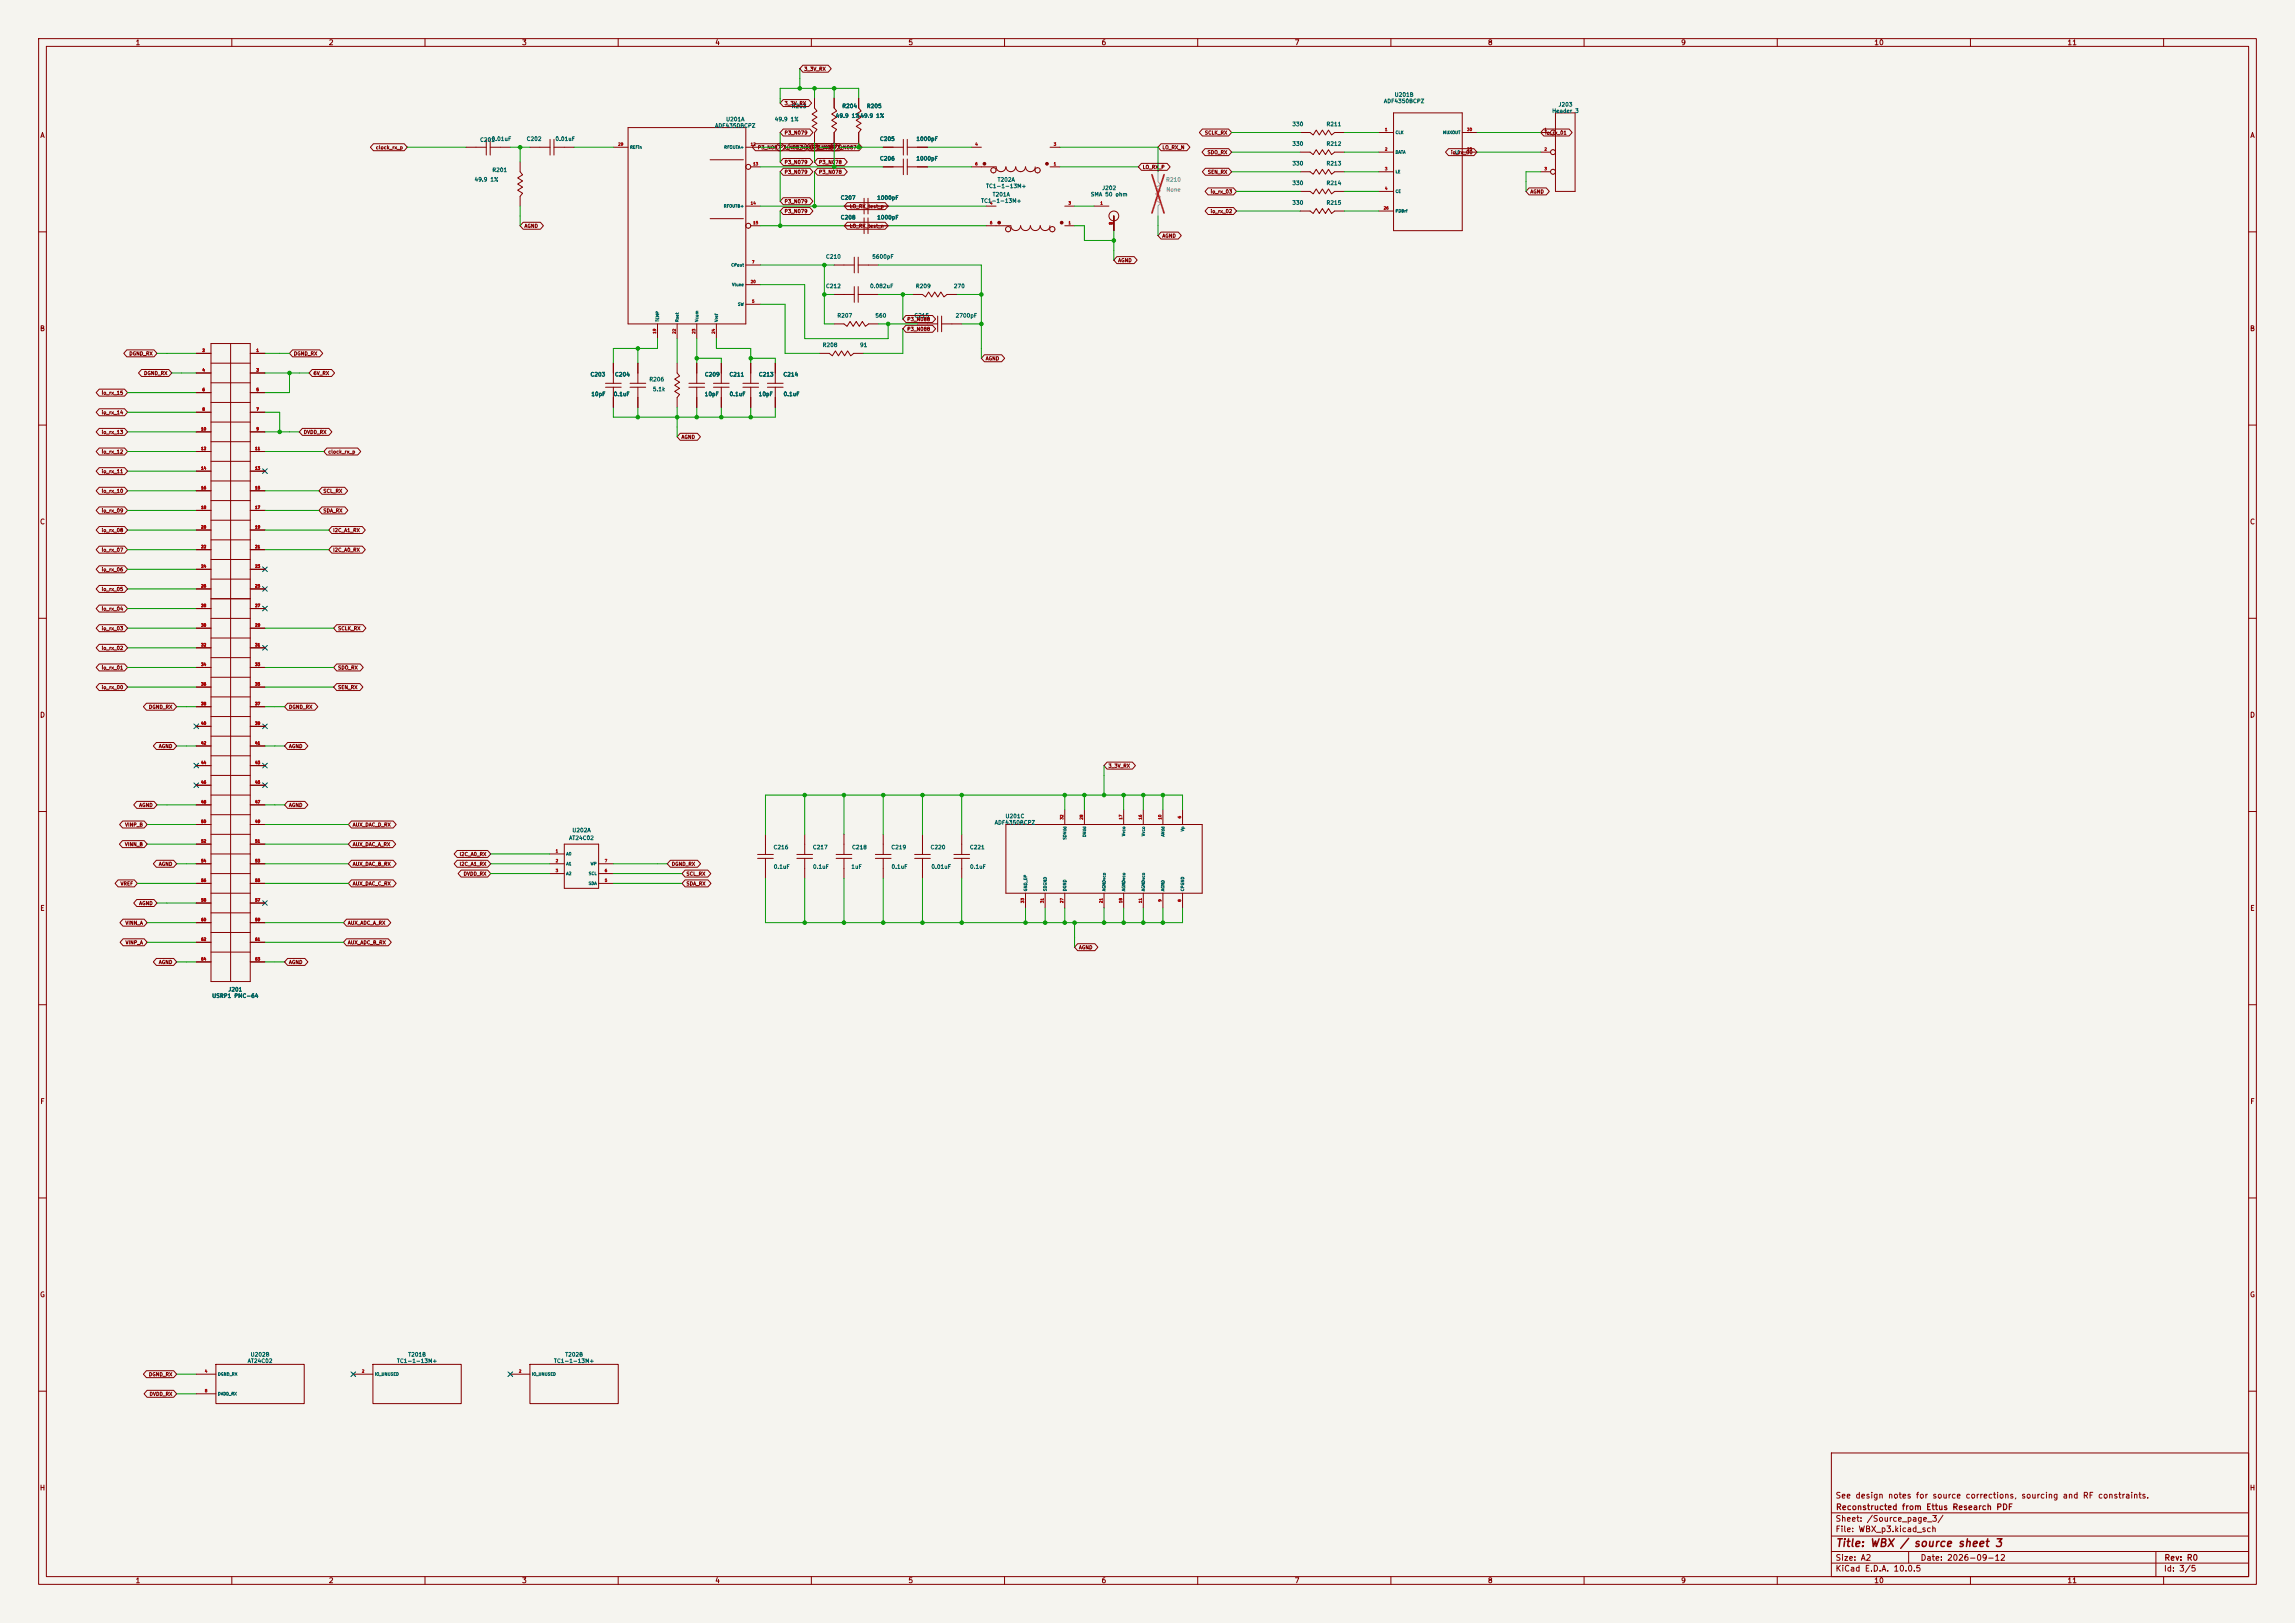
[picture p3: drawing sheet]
<svg xmlns="http://www.w3.org/2000/svg" width="594mm" height="420mm" viewBox="0 0 594 420" stroke-linecap="round" stroke-linejoin="round" font-family="sans-serif">
<defs><g id="words">
<text font-size="2" fill="#840000" x="475" y="400.8">Title: WBX / source sheet 3</text>
<g font-size="1.5" fill="#840000">
<text x="475" y="388.1">See design notes for source corrections, sourcing and RF constraints.</text>
<text x="475" y="394.1">Sheet: /Source_page_3/</text>
<text x="475.1" y="391.1">Reconstructed from Ettus Research PDF</text>
<text x="475" y="396.8">File: WBX_p3.kicad_sch</text>
<text x="475" y="407">KiCad E.D.A. 10.0.5</text>
<text x="475" y="404.2">Size: A2</text>
<text x="497" y="404.2">Date: 2026-09-12</text>
<text x="560" y="407">Id: 3/5</text>
<text x="560.1" y="404.2">Rev: R0</text>
</g>
<g font-size="1.3" fill="#840000">
<text x="35" y="12">1</text>
<text x="85" y="12">2</text>
<text x="135" y="12">3</text>
<text x="185" y="12">4</text>
<text x="235" y="12">5</text>
<text x="285" y="12">6</text>
<text x="335" y="12">7</text>
<text x="385" y="12">8</text>
<text x="435" y="12">9</text>
<text x="485" y="12">10</text>
<text x="535" y="12">11</text>
<text x="10.3" y="36">A</text>
<text x="582.3" y="36">A</text>
<text x="10.2" y="86">B</text>
<text x="582.2" y="86">B</text>
<text x="10.2" y="136">C</text>
<text x="582.2" y="136">C</text>
<text x="10.2" y="186">D</text>
<text x="582.2" y="186">D</text>
<text x="10.3" y="236">E</text>
<text x="582.3" y="236">E</text>
<text x="10.3" y="286">F</text>
<text x="582.3" y="286">F</text>
<text x="10.2" y="336">G</text>
<text x="582.2" y="336">G</text>
<text x="10.2" y="386">H</text>
<text x="582.2" y="386">H</text>
<text x="35" y="410">1</text>
<text x="85" y="410">2</text>
<text x="135" y="410">3</text>
<text x="185" y="410">4</text>
<text x="235" y="410">5</text>
<text x="285" y="410">6</text>
<text x="335" y="410">7</text>
<text x="385" y="410">8</text>
<text x="435" y="410">9</text>
<text x="485" y="410">10</text>
<text x="535" y="410">11</text>
</g>
<g font-size="1" fill="#006464">
<text x="204.8" y="28.2">R203</text>
<text x="217.9" y="28.2">R204</text>
<text x="224.2" y="28.2">R205</text>
<text x="358.1" y="26.9">ADF4350BCPZ</text>
<text x="360.9" y="25.3">U201B</text>
<text x="401.6" y="29.5">Header 3</text>
<text x="403.3" y="27.8">J203</text>
<text x="185" y="33.3">ADF4350BCPZ</text>
<text x="187.8" y="31.6">U201A</text>
<text x="200.4" y="31.6">49.9 1%</text>
<text x="216.2" y="30.7">49.9 1%49.9 1%</text>
<text x="334.4" y="32.9">330</text>
<text x="343.2" y="32.9">R211</text>
<text x="124.1" y="36.9">C201</text>
<text x="127.1" y="36.7">0.01uF</text>
<text x="136.2" y="36.7">C202</text>
<text x="143.6" y="36.7">0.01uF</text>
<text x="227.6" y="41.8">C206</text>
<text x="227.6" y="36.7">C205</text>
<text x="237.1" y="41.8">1000pF</text>
<text x="237.1" y="36.7">1000pF</text>
<text x="334.4" y="38">330</text>
<text x="343.2" y="38">R212</text>
<text x="122.7" y="47.2">49.9 1%</text>
<text x="127.3" y="44.7">R201</text>
<text x="258.1" y="47.3">T202A</text>
<text x="334.4" y="43">330</text>
<text x="343.2" y="43">R213</text>
<text x="217.5" y="51.9">C207</text>
<text x="226.9" y="51.9">1000pF</text>
<text x="253.8" y="52.7">TC1-1-13M+</text>
<text x="255.1" y="48.9">TC1-1-13M+</text>
<text x="256.8" y="51.1">T201A</text>
<text x="282.2" y="51">SMA 50 ohm</text>
<text x="285.2" y="49.4">J202</text>
<text x="334.4" y="53.2">330</text>
<text x="334.4" y="48.1">330</text>
<text x="343.2" y="53.2">R215</text>
<text x="343.2" y="48.1">R214</text>
<text x="217.5" y="57">C208</text>
<text x="226.9" y="57">1000pF</text>
<text x="213.7" y="67.2">C210</text>
<text x="225.6" y="67.2">5600pF</text>
<text x="213.7" y="74.8">C212</text>
<text x="225.1" y="74.8">0.082uF</text>
<text x="236.9" y="74.8">R209</text>
<text x="246.8" y="74.8">270</text>
<text x="216.6" y="82.4">R207</text>
<text x="226.4" y="82.4">560</text>
<text x="236.5" y="82.4">C215</text>
<text x="247.2" y="82.4">2700pF</text>
<text x="212.8" y="90">R208</text>
<text x="222.5" y="90">91</text>
<text x="152.7" y="97.7">C203</text>
<text x="159.1" y="97.7">C204</text>
<text x="168" y="98.9">R206</text>
<text x="168.9" y="101.5">5.1k</text>
<text x="182.3" y="97.7">C209</text>
<text x="188.7" y="97.7">C211</text>
<text x="196.3" y="97.7">C213</text>
<text x="202.6" y="97.7">C214</text>
<text x="152.9" y="102.7">10pF</text>
<text x="158.7" y="102.7">0.1uF</text>
<text x="182.3" y="102.7">10pF</text>
<text x="188.7" y="102.7">0.1uF</text>
<text x="196.3" y="102.7">10pF</text>
<text x="202.7" y="102.7">0.1uF</text>
<text x="148" y="215.6">U202A</text>
<text x="257.4" y="213.6">ADF4350BCPZ</text>
<text x="260.1" y="212">U201C</text>
<text x="147.2" y="217.6">AT24C02</text>
<text x="200.1" y="220">C216</text>
<text x="210.3" y="220">C217</text>
<text x="220.4" y="220">C218</text>
<text x="230.6" y="220">C219</text>
<text x="240.7" y="220">C220</text>
<text x="250.9" y="220">C221</text>
<text x="200.2" y="225.1">0.1uF</text>
<text x="210.3" y="225.1">0.1uF</text>
<text x="220.2" y="225.1">1uF</text>
<text x="230.6" y="225.1">0.1uF</text>
<text x="241" y="225.1">0.01uF</text>
<text x="251" y="225.1">0.1uF</text>
<text x="59" y="256.8">J201</text>
<text x="54.8" y="258.5">USRP1 PMC-64</text>
<text x="64" y="352.9">AT24C02</text>
<text x="64.8" y="351.3">U202B</text>
<text x="102.6" y="352.9">TC1-1-13M+</text>
<text x="105.5" y="351.3">T201B</text>
<text x="143.3" y="352.9">TC1-1-13M+</text>
<text x="146.2" y="351.3">T202B</text>
</g>
<g font-size="1" fill="#939391">
<text x="301.7" y="47.3">R210</text>
<text x="301.8" y="49.8">None</text>
</g>
<g font-size=".9" fill="#840000">
<text x="208" y="18.5">3_3V_RX</text>
<text x="203" y="27.4">3_3V_RX</text>
<text x="203" y="35">P3_N079</text>
<text x="311.7" y="35">SCLK_RX</text>
<text x="399.8" y="35">io_rx_01</text>
<text x="97.2" y="38.8">clock_rx_p</text>
<text x="196" y="38.8">P3_N087</text>
<text x="201.7" y="38.8">P3_N087</text>
<text x="204.9" y="38.8">P3_N087</text>
<text x="210.6" y="38.8">P3_N087</text>
<text x="215.7" y="38.8">P3_N087</text>
<text x="300.7" y="38.8">LO_RX_N</text>
<text x="312.4" y="40.1">SDO_RX</text>
<text x="375.5" y="40.1">io_rx_00</text>
<text x="203" y="42.7">P3_N079</text>
<text x="203" y="45.2">P3_N079</text>
<text x="211.8" y="42.7">P3_N078</text>
<text x="211.8" y="45.2">P3_N078</text>
<text x="295.7" y="43.9">LO_RX_P</text>
<text x="312.5" y="45.2">SEN_RX</text>
<text x="203" y="52.8">P3_N079</text>
<text x="313.2" y="50.3">io_rx_03</text>
<text x="396" y="50.3">AGND</text>
<text x="135.6" y="59.2">AGND</text>
<text x="203" y="55.4">P3_N079</text>
<text x="219.8" y="54.1">LO_RX_test_p</text>
<text x="219.8" y="59.2">LO_RX_test_n</text>
<text x="313.2" y="55.4">io_rx_02</text>
<text x="300.7" y="61.7">AGND</text>
<text x="289.3" y="68.1">AGND</text>
<text x="234.7" y="83.3">P3_N088</text>
<text x="234.7" y="85.8">P3_N088</text>
<text x="33.4" y="92.2">DGND_RX</text>
<text x="76" y="92.2">DGND_RX</text>
<text x="255" y="93.5">AGND</text>
<text x="37.2" y="97.3">DGND_RX</text>
<text x="81" y="97.3">6V_RX</text>
<text x="26.2" y="102.3">io_rx_15</text>
<text x="26.2" y="107.4">io_rx_14</text>
<text x="26.2" y="112.5">io_rx_13</text>
<text x="78.5" y="112.5">DVDD_RX</text>
<text x="176.3" y="113.8">AGND</text>
<text x="26.2" y="117.6">io_rx_12</text>
<text x="84.8" y="117.6">clock_rx_p</text>
<text x="26.2" y="122.7">io_rx_11</text>
<text x="26.2" y="127.7">io_rx_10</text>
<text x="83.6" y="127.7">SCL_RX</text>
<text x="26.2" y="137.9">io_rx_08</text>
<text x="26.2" y="132.8">io_rx_09</text>
<text x="83.6" y="132.8">SDA_RX</text>
<text x="86.1" y="137.9">I2C_A1_RX</text>
<text x="26.2" y="143">io_rx_07</text>
<text x="86.1" y="143">I2C_A0_RX</text>
<text x="26.2" y="148.1">io_rx_06</text>
<text x="26.2" y="153.1">io_rx_05</text>
<text x="26.2" y="158.2">io_rx_04</text>
<text x="26.2" y="163.3">io_rx_03</text>
<text x="87.4" y="163.3">SCLK_RX</text>
<text x="26.2" y="173.5">io_rx_01</text>
<text x="26.2" y="168.4">io_rx_02</text>
<text x="87.4" y="173.5">SDO_RX</text>
<text x="26.2" y="178.5">io_rx_00</text>
<text x="87.4" y="178.5">SEN_RX</text>
<text x="38.4" y="183.6">DGND_RX</text>
<text x="74.7" y="183.6">DGND_RX</text>
<text x="41" y="193.8">AGND</text>
<text x="74.7" y="193.8">AGND</text>
<text x="286.8" y="198.9">3_3V_RX</text>
<text x="35.9" y="209">AGND</text>
<text x="74.7" y="209">AGND</text>
<text x="32.3" y="214.1">VINP_B</text>
<text x="91.2" y="214.1">AUX_DAC_D_RX</text>
<text x="32.2" y="219.2">VINN_B</text>
<text x="91.2" y="219.2">AUX_DAC_A_RX</text>
<text x="118.9" y="221.7">I2C_A0_RX</text>
<text x="41" y="224.3">AGND</text>
<text x="91.2" y="224.3">AUX_DAC_B_RX</text>
<text x="118.9" y="224.3">I2C_A1_RX</text>
<text x="119.9" y="226.8">DVDD_RX</text>
<text x="173.7" y="224.3">DGND_RX</text>
<text x="177.6" y="226.8">SCL_RX</text>
<text x="31.1" y="229.3">VREF</text>
<text x="91.2" y="229.3">AUX_DAC_C_RX</text>
<text x="177.6" y="229.3">SDA_RX</text>
<text x="32.4" y="239.5">VINN_A</text>
<text x="35.9" y="234.4">AGND</text>
<text x="89.9" y="239.5">AUX_ADC_A_RX</text>
<text x="32.4" y="244.6">VINP_A</text>
<text x="89.9" y="244.6">AUX_ADC_B_RX</text>
<text x="279.2" y="245.9">AGND</text>
<text x="41" y="249.7">AGND</text>
<text x="74.7" y="249.7">AGND</text>
<text x="38.4" y="356.3">DGND_RX</text>
<text x="38.6" y="361.4">DVDD_RX</text>
</g>
<g font-size=".8" fill="#006464">
<text x="361.1" y="34.9">CLK</text>
<text x="373.4" y="34.9">MUXOUT</text>
<text x="163" y="38.7">REFin</text>
<text x="187.4" y="38.7">RFOUTA+</text>
<text x="361.1" y="39.9">DATA</text>
<text x="376.5" y="39.9">LD</text>
<text x="361.1" y="45">LE</text>
<text x="187.3" y="53.9">RFOUTB+</text>
<text x="361.1" y="50.1">CE</text>
<text x="361.1" y="55.2">PDBrf</text>
<text x="189.2" y="69.1">CPout</text>
<text x="189.4" y="74.2">Vtune</text>
<text x="170.7" y="83.4" transform="rotate(-90 170.7 83.4)">TEMP</text>
<text x="175.8" y="83.4" transform="rotate(-90 175.8 83.4)">Rset</text>
<text x="180.9" y="83.4" transform="rotate(-90 180.9 83.4)">Vcom</text>
<text x="186" y="83.4" transform="rotate(-90 186 83.4)">Vref</text>
<text x="190.9" y="79.3">SW</text>
<text x="306.6" y="215.3" transform="rotate(-90 306.6 215.3)">Vp</text>
<text x="146.5" y="221.5">A0</text>
<text x="276.2" y="217.4" transform="rotate(-90 276.2 217.4)">SDVdd</text>
<text x="281.2" y="216.7" transform="rotate(-90 281.2 216.7)">DVdd</text>
<text x="291.4" y="216.5" transform="rotate(-90 291.4 216.5)">Vvco</text>
<text x="296.5" y="216.5" transform="rotate(-90 296.5 216.5)">Vvco</text>
<text x="301.6" y="216.6" transform="rotate(-90 301.6 216.6)">AVdd</text>
<text x="146.5" y="224.1">A1</text>
<text x="146.5" y="226.6">A2</text>
<text x="152.3" y="226.6">SCL</text>
<text x="152.8" y="224.1">WP</text>
<text x="152.3" y="229.2">SDA</text>
<text x="266" y="230.7" transform="rotate(-90 266 230.7)">GND_EP</text>
<text x="271.1" y="230.7" transform="rotate(-90 271.1 230.7)">SDGND</text>
<text x="276.2" y="230.7" transform="rotate(-90 276.2 230.7)">DGND</text>
<text x="286.3" y="230.7" transform="rotate(-90 286.3 230.7)">AGNDvco</text>
<text x="291.4" y="230.7" transform="rotate(-90 291.4 230.7)">AGNDvco</text>
<text x="296.5" y="230.7" transform="rotate(-90 296.5 230.7)">AGNDvco</text>
<text x="301.6" y="230.7" transform="rotate(-90 301.6 230.7)">AGND</text>
<text x="306.6" y="230.7" transform="rotate(-90 306.6 230.7)">CPGND</text>
<text x="56.3" y="356.2">DGND_RX</text>
<text x="96.9" y="356.2">IO_UNUSED</text>
<text x="137.6" y="356.2">IO_UNUSED</text>
<text x="56.3" y="361.2">DVDD_RX</text>
</g>
<g font-size=".7" fill="#a90000">
<text x="358.4" y="34.1">1</text>
<text x="379.6" y="34.1">30</text>
<text x="399.6" y="34.1">1</text>
<text x="159.9" y="37.9">29</text>
<text x="194.2" y="37.9">12</text>
<text x="252.3" y="37.9">4</text>
<text x="272.6" y="37.9">3</text>
<text x="358.4" y="39.1">2</text>
<text x="379.6" y="39.1">25</text>
<text x="399.6" y="39.1">2</text>
<text x="194.8" y="42.9">13</text>
<text x="252.3" y="42.9">6</text>
<text x="272.6" y="42.9">1</text>
<text x="358.4" y="44.2">3</text>
<text x="399.6" y="44.2">3</text>
<text x="194.2" y="53.1">14</text>
<text x="256.1" y="53.1">4</text>
<text x="276.5" y="53.1">3</text>
<text x="284.7" y="53.1">1</text>
<text x="358.4" y="49.3">4</text>
<text x="194.8" y="58.2">15</text>
<text x="256.1" y="58.2">6</text>
<text x="276.5" y="58.2">1</text>
<text x="288.1" y="58.2" transform="rotate(-90 288.1 58.2)">2</text>
<text x="288.1" y="58.2" transform="rotate(-90 288.1 58.2)">3</text>
<text x="288.1" y="58.2" transform="rotate(-90 288.1 58.2)">4</text>
<text x="288.1" y="58.2" transform="rotate(-90 288.1 58.2)">5</text>
<text x="358" y="54.4">26</text>
<text x="194.5" y="68.3">7</text>
<text x="194.2" y="73.4">20</text>
<text x="194.5" y="78.5">5</text>
<text x="169.9" y="86.5" transform="rotate(-90 169.9 86.5)">19</text>
<text x="175" y="86.5" transform="rotate(-90 175 86.5)">22</text>
<text x="180.1" y="86.5" transform="rotate(-90 180.1 86.5)">23</text>
<text x="185.2" y="86.5" transform="rotate(-90 185.2 86.5)">24</text>
<text x="52.3" y="91.2">2</text>
<text x="66.3" y="91.2">1</text>
<text x="52.3" y="96.3">4</text>
<text x="52.3" y="101.4">6</text>
<text x="66.3" y="96.3">3</text>
<text x="66.3" y="101.4">5</text>
<text x="52.3" y="106.4">8</text>
<text x="66.3" y="106.4">7</text>
<text x="52" y="111.5">10</text>
<text x="66.3" y="111.5">9</text>
<text x="52" y="116.6">12</text>
<text x="65.9" y="116.6">11</text>
<text x="52" y="121.7">14</text>
<text x="65.9" y="121.7">13</text>
<text x="52" y="126.8">16</text>
<text x="52" y="131.8">18</text>
<text x="65.9" y="126.8">15</text>
<text x="65.9" y="131.8">17</text>
<text x="52" y="136.9">20</text>
<text x="65.9" y="136.9">19</text>
<text x="52" y="142">22</text>
<text x="65.9" y="142">21</text>
<text x="52" y="147.1">24</text>
<text x="65.9" y="147.1">23</text>
<text x="52" y="152.2">26</text>
<text x="65.9" y="152.2">25</text>
<text x="52" y="157.2">28</text>
<text x="65.9" y="157.2">27</text>
<text x="52" y="162.3">30</text>
<text x="52" y="167.4">32</text>
<text x="65.9" y="162.3">29</text>
<text x="65.9" y="167.4">31</text>
<text x="52" y="172.5">34</text>
<text x="65.9" y="172.5">33</text>
<text x="52" y="177.6">36</text>
<text x="65.9" y="177.6">35</text>
<text x="52" y="182.6">38</text>
<text x="65.9" y="182.6">37</text>
<text x="52" y="187.7">40</text>
<text x="65.9" y="187.7">39</text>
<text x="52" y="192.8">42</text>
<text x="52" y="197.9">44</text>
<text x="65.9" y="192.8">41</text>
<text x="65.9" y="197.9">43</text>
<text x="52" y="203">46</text>
<text x="65.9" y="203">45</text>
<text x="52" y="208">48</text>
<text x="65.9" y="208">47</text>
<text x="52" y="213.1">50</text>
<text x="65.9" y="213.1">49</text>
<text x="275.4" y="212.2" transform="rotate(-90 275.4 212.2)">32</text>
<text x="280.4" y="212.2" transform="rotate(-90 280.4 212.2)">28</text>
<text x="290.6" y="212.2" transform="rotate(-90 290.6 212.2)">17</text>
<text x="295.7" y="212.2" transform="rotate(-90 295.7 212.2)">16</text>
<text x="300.8" y="212.2" transform="rotate(-90 300.8 212.2)">10</text>
<text x="305.8" y="211.9" transform="rotate(-90 305.8 211.9)">6</text>
<text x="52" y="218.2">52</text>
<text x="65.9" y="218.2">51</text>
<text x="143.7" y="220.7">1</text>
<text x="52" y="223.3">54</text>
<text x="65.9" y="223.3">53</text>
<text x="143.7" y="223.3">2</text>
<text x="143.7" y="225.8">3</text>
<text x="156.4" y="225.8">6</text>
<text x="156.4" y="223.3">7</text>
<text x="52" y="228.4">56</text>
<text x="52" y="233.4">58</text>
<text x="65.9" y="228.4">55</text>
<text x="65.9" y="233.4">57</text>
<text x="156.4" y="228.4">5</text>
<text x="265.2" y="233.8" transform="rotate(-90 265.2 233.8)">33</text>
<text x="270.3" y="233.8" transform="rotate(-90 270.3 233.8)">31</text>
<text x="275.4" y="233.8" transform="rotate(-90 275.4 233.8)">27</text>
<text x="285.5" y="233.8" transform="rotate(-90 285.5 233.8)">21</text>
<text x="290.6" y="233.8" transform="rotate(-90 290.6 233.8)">18</text>
<text x="295.7" y="233.8" transform="rotate(-90 295.7 233.8)">11</text>
<text x="300.8" y="233.4" transform="rotate(-90 300.8 233.4)">9</text>
<text x="305.8" y="233.4" transform="rotate(-90 305.8 233.4)">8</text>
<text x="52" y="238.5">60</text>
<text x="65.9" y="238.5">59</text>
<text x="52" y="243.6">62</text>
<text x="65.9" y="243.6">61</text>
<text x="52" y="248.7">64</text>
<text x="65.9" y="248.7">63</text>
<text x="52.9" y="355.4">4</text>
<text x="93.6" y="355.4">2</text>
<text x="134.2" y="355.4">2</text>
<text x="52.9" y="360.4">8</text>
</g>
</g></defs>
<path d="M0 0h594v420h-594z" fill="#f5f4ef" stroke="#f5f4ef" stroke-width=".26"/>
<g fill="none" stroke="#840000" stroke-width=".26">
<path d="M10 10h574v400h-574zM12 12h570v396h-570zM60 10v2M110 10v2M160 10v2M207.8 16.9h6.6l.7 .9-.7 .9h-6.6l-.8-.9zM210 10v2M260 10v2M310 10v2M360 10v2M410 10v2M460 10v2"/>
<path d="M510 10v2M560 10v2M96.6 37.2h8l.8 .9-.8 .9h-8l-.7-.9zM120.6 38.1h5.3M125.9 36.1v4M126.9 38.1h5.2M126.9 36.1v4M137.2 38.1h5.2M142.4 36.1v4M143.4 38.1h5.2M143.4 36.1v4M158.7 38.1h3.9"/>
<path d="M162.6 33h30.4v50.8h-30.4zM193 38.1h3.8M195.5 37.2h6.9l.8 .9-.8 .9h-6.9l-.8-.9zM201.4 37.2h6.9l.8 .9-.8 .9h-6.9l-.7-.9zM202.7 33.4h6.9l.8 .9-.8 .9h-6.9l-.8-.9zM202.7 25.8h6.6l.8 .9-.8 .9h-6.6l-.8-.9zM204.4 37.2h6.9l.8 .9-.8 .9h-6.9l-.8-.9zM209.5 37.2h6.9l.8 .9-.8 .9h-6.9l-.8-.9zM210.3 37.2h6.9l.8 .9-.8 .9h-6.9l-.8-.9zM210.8 25.4v2.5l.7 .8-1.3 .8 1.3 .8-1.3 .8 1.3 .8-1.3 .8 1.3 .8-.7 .8v2.5M215.4 37.2h6.9l.8 .9-.8 .9h-6.9l-.8-.9zM215.9 25.4v2.5l.6 .8-1.2 .8 1.2 .8-1.2 .8 1.2 .8-1.2 .8 1.2 .8-.6 .8v2.5"/>
<path d="M222.2 25.4v2.5l.7 .8-1.3 .8 1.3 .8-1.3 .8 1.3 .8-1.3 .8 1.3 .8-.7 .8v2.5M228.6 38.1h5.2M233.8 36.1v4M234.8 38.1h5.2M234.8 36.1v4M251.5 38.1h2.5M271.8 38.1h2.5M300.5 37.2h6.7l.8 .9-.8 .9h-6.7l-.8-.9zM311.2 33.4h6.8l.8 .9-.8 .9h-6.8l-.8-.9zM311.9 38.5h6.1l.8 .9-.8 .9h-6.1l-.8-.9zM336.5 39.4h2.6l.8 .6 .8-1.3 .8 1.3 .8-1.3 .8 1.3 .8-1.3 .7 1.3 .8-.6h2.6M336.5 34.3h2.6l.8 .6 .8-1.2 .8 1.2 .8-1.2 .8 1.2 .8-1.2 .7 1.2 .8-.6h2.6"/>
<path d="M356.9 34.3h3.8M356.9 39.4h3.8M360.7 29.2h17.8v30.5h-17.8zM374.9 38.5h6.6l.8 .9-.8 .9h-6.6l-.8-.9zM378.5 34.3h3.8M378.5 39.4h3.8M398.8 34.3h2.5M398.8 39.4h2.5M399.6 33.4h6.5l.8 .9-.8 .9h-6.5l-.8-.9zM402.6 29.2h5.1v20.3h-5.1zM134.6 41.9v2.6l.7 .7-1.3 .8 1.3 .8-1.3 .8 1.3 .8-1.3 .8 1.3 .8-.7 .8v2.5M135.4 57.5h4.5l.8 .9-.8 .9h-4.5l-.8-.9z"/>
<path d="M183.8 41.3h8.6M183.8 56.6h8.6M193 53.3h3.8M194.3 43.2h2.5M194.3 58.4h2.5M202.7 53.7h6.9l.8 .9-.8 .9h-6.9l-.8-.9zM202.7 41h6.9l.8 .9-.8 .9h-6.9l-.8-.9zM202.7 43.5h6.9l.8 1-.8 .9h-6.9l-.8-.9zM202.7 51.2h6.9l.8 .9-.8 .9h-6.9l-.8-.9zM211.6 41h6.9l.8 .9-.8 .9h-6.9l-.8-.9zM211.6 43.5h6.9l.8 1-.8 .9h-6.9l-.8-.9zM218.4 58.4h5.2"/>
<path d="M218.4 53.3h5.2M219.3 52.4h9.8l.8 .9-.8 .9h-9.8l-.8-.9zM219.3 57.5h9.8l.8 .9-.8 .9h-9.8l-.8-.9zM223.6 51.3v4.1M223.6 56.4v4.1M224.7 58.4h5.2M224.7 53.3h5.2M224.7 51.3v4.1M224.7 56.4v4.1M228.6 43.2h5.2M233.8 41.1v4.1M234.8 43.2h5.2"/>
<path d="M234.8 41.1v4.1M251.5 43.2h6.3M255.3 58.4h6.3M255.3 53.3h2.5M257.8 43.2a1.24 1.24 0 0 0 1.3 1.2 1.24 1.24 0 0 0 1.2-1.2M260.4 43.2a1.24 1.24 0 0 0 1.2 1.2 1.24 1.24 0 0 0 1.3-1.2M261.6 58.4a1.24 1.24 0 0 0 1.3 1.3 1.24 1.24 0 0 0 1.2-1.3M262.9 43.2a1.24 1.24 0 0 0 1.3 1.2 1.24 1.24 0 0 0 1.2-1.2 1.27 1.27 0 0 0 1.3 1.2 1.27 1.27 0 0 0 1.2-1.2M264.2 58.4a1.24 1.24 0 0 0 1.2 1.3 1.24 1.24 0 0 0 1.3-1.3M266.7 58.4a1.24 1.24 0 0 0 1.3 1.3 1.24 1.24 0 0 0 1.2-1.3 1.27 1.27 0 0 0 1.3 1.3 1.27 1.27 0 0 0 1.3-1.3M271.8 43.2h2.5M275.6 58.4h2.5"/>
<path d="M275.6 53.3h2.5M283.2 53.3h3.8M288.3 55.9v3.8M295.4 42.3h6.7l.8 .9-.8 .9h-6.7l-.8-.9zM312 43.5h6l.8 1-.8 .9h-6l-.8-.9zM312.7 53.7h6.6l.7 .9-.7 .9h-6.6l-.8-.9zM312.7 48.6h6.6l.7 .9-.7 .9h-6.6l-.8-.9zM336.5 44.5h2.6l.8 .6 .8-1.3 .8 1.3 .8-1.3 .8 1.3 .8-1.3 .7 1.3 .8-.6h2.6M336.5 54.6h2.6l.8 .6 .8-1.2 .8 1.2 .8-1.2 .8 1.2 .8-1.2 .7 1.2 .8-.6h2.6M336.5 49.5h2.6l.8 .7 .8-1.3 .8 1.3 .8-1.3 .8 1.3 .8-1.3 .7 1.3 .8-.7h2.6M356.9 49.5h3.8M356.9 44.5h3.8"/>
<path d="M356.9 54.6h3.8M395.8 48.6h4.4l.8 .9-.8 .9h-4.4l-.8-.9zM398.8 44.5h2.5M10 60h2M193 68.6h3.8M193 78.7h3.8M193 73.7h3.8M215.9 68.6h5.2M215.9 76.2h5.2M221.1 66.5v4.1M221.1 74.2v4M222.1 68.6h5.2"/>
<path d="M222.1 66.5v4.1M222.1 74.2v4M222.1 76.2h5.2M236.2 76.2h2.6l.8 .6 .7-1.2 .8 1.2 .8-1.2 .8 1.2 .8-1.2 .8 1.2 .8-.6h2.5M289.1 66.4h4.4l.8 .9-.8 .9h-4.4l-.8-.9zM300.5 60.1h4.5l.8 .9-.8 .9h-4.5l-.8-.9zM582 60h2M32.8 90.5h7.1l.7 .9-.7 .9h-7.1l-.8-.9zM36.6 95.6h7.1l.7 .9-.7 .9h-7.1l-.8-.9zM50.8 91.4h3.8M50.8 96.5h3.8M54.6 88.9h10.2v165.1h-10.2z"/>
<path d="M54.6 94h10.2M54.6 99.1h10.2M59.7 88.9v165.1M64.8 91.4h3.8M64.8 96.5h3.8M75.7 90.5h7l.8 .9-.8 .9h-7l-.8-.9zM80.8 95.6h5l.8 .9-.8 .9h-5l-.8-.9zM156.7 99.2h4.1M158.7 94v5.2M163.1 99.2h4M165.1 94v5.2M170.2 83.8v3.8"/>
<path d="M175.3 94v2.5l.6 .8-1.3 .8 1.3 .8-1.3 .8 1.3 .8-1.3 .8 1.3 .8-.6 .8v2.5M175.3 83.8v3.8M178.3 99.2h4.1M180.3 83.8v3.8M180.3 94v5.2M184.7 99.2h4M185.4 83.8v3.8M186.7 94v5.2M192.3 99.2h4M194.3 94v5.2M198.6 99.2h4.1M200.7 94v5.2"/>
<path d="M212.1 91.4h2.5l.8 .7 .8-1.3 .8 1.3 .8-1.3 .8 1.3 .8-1.3 .8 1.3 .8-.7h2.5M215.9 83.8h2.5l.8 .7 .8-1.3 .8 1.3 .8-1.3 .8 1.3 .8-1.3 .8 1.3 .8-.7h2.5M234.5 81.6h6.9l.8 1-.8 .9h-6.9l-.8-.9zM234.5 84.2h6.9l.8 .9-.8 .9h-6.9l-.8-.9zM237.5 83.8h5.2M242.7 81.8v4.1M243.7 83.8h5.2M243.7 81.8v4.1M254.8 91.8h4.4l.8 .9-.8 .9h-4.4l-.8-.9zM10 110h2M25.7 100.7h6.5l.8 .9-.8 .9h-6.5l-.8-.9zM25.7 115.9h6.5l.8 .9-.8 .9h-6.5l-.8-.9z"/>
<path d="M25.7 110.9h6.5l.8 .9-.8 .9h-6.5l-.8-.9zM25.7 105.8h6.5l.8 .9-.8 .9h-6.5l-.8-.9zM50.8 101.6h3.8M50.8 106.7h3.8M50.8 111.8h3.8M50.8 116.8h3.8M54.6 104.1h10.2M54.6 109.2h10.2M54.6 114.3h10.2M54.6 119.4h10.2M64.8 101.6h3.8M64.8 106.7h3.8"/>
<path d="M64.8 111.8h3.8M64.8 116.8h3.8M78.3 110.9h6.8l.8 .9-.8 .9h-6.8l-.8-.9zM84.6 115.9h8l.8 .9-.8 .9h-8l-.8-.9zM156.7 100.2h4.1M158.7 100.2v5.2M163.1 100.2h4M165.1 100.2v5.2M176 112.1h4.5l.8 .9-.8 .9h-4.5l-.7-.9zM178.3 100.2h4.1M180.3 100.2v5.2M184.7 100.2h4"/>
<path d="M186.7 100.2v5.2M192.3 100.2h4M194.3 100.2v5.2M198.6 100.2h4.1M200.7 100.2v5.2M582 110h2M25.7 136.3h6.5l.8 .9-.8 .9h-6.5l-.8-.9zM25.7 131.2h6.5l.8 .9-.8 .9h-6.5l-.8-.9zM25.7 126.1h6.5l.8 .9-.8 .9h-6.5l-.8-.9zM25.7 121h6.5l.8 .9-.8 .9h-6.5l-.8-.9zM50.8 121.9h3.8M50.8 127h3.8"/>
<path d="M50.8 132.1h3.8M50.8 137.2h3.8M54.6 124.5h10.2M54.6 129.5h10.2M54.6 134.6h10.2M54.6 139.7h10.2M64.8 121.9h3.8M64.8 127h3.8M64.8 132.1h3.8M64.8 137.2h3.8M83.3 126.1h5.9l.8 .9-.8 .9h-5.9l-.8-.9zM83.3 131.2h6l.7 .9-.7 .9h-6l-.8-.9z"/>
<path d="M85.9 136.3h7.9l.8 .9-.8 .9h-7.9l-.8-.9zM25.7 156.6h6.5l.8 .9-.8 .9h-6.5l-.8-.9zM25.7 151.5h6.5l.8 .9-.8 .9h-6.5l-.8-.9zM25.7 146.4h6.5l.8 .9-.8 .9h-6.5l-.8-.9zM25.7 141.3h6.5l.8 .9-.8 .9h-6.5l-.8-.9zM50.8 142.2h3.8M50.8 147.3h3.8M50.8 152.4h3.8M50.8 157.5h3.8M54.6 144.8h10.2M54.6 149.9h10.2M54.6 154.9h10.2"/>
<path d="M64.8 142.2h3.8M64.8 147.3h3.8M64.8 152.4h3.8M64.8 157.5h3.8M85.9 141.3h7.9l.8 .9-.8 .9h-7.9l-.8-.9zM10 160h2M25.7 176.9h6.5l.8 .9-.8 .9h-6.5l-.8-.9zM25.7 171.8h6.5l.8 .9-.8 .9h-6.5l-.8-.9zM25.7 166.7h6.5l.8 .9-.8 .9h-6.5l-.8-.9zM25.7 161.7h6.5l.8 .9-.8 .9h-6.5l-.8-.9zM50.8 162.6h3.8M50.8 167.6h3.8"/>
<path d="M50.8 172.7h3.8M50.8 177.8h3.8M54.6 160h10.2M54.6 165.1h10.2M54.6 170.2h10.2M54.6 175.3h10.2M64.8 162.6h3.8M64.8 167.6h3.8M64.8 172.7h3.8M64.8 177.8h3.8M87.1 161.7h6.8l.8 .9-.8 .9h-6.8l-.7-.9zM87.1 171.8h6.1l.8 .9-.8 .9h-6.1l-.7-.9z"/>
<path d="M87.1 176.9h6l.8 .9-.8 .9h-6l-.7-.9zM582 160h2M37.9 182h7l.8 .9-.8 .9h-7l-.8-.9zM40.5 192.1h4.4l.8 .9-.8 .9h-4.4l-.8-.9zM50.8 182.9h3.8M50.8 188h3.8M50.8 193h3.8M50.8 198.1h3.8M54.6 180.3h10.2M54.6 185.4h10.2M54.6 190.5h10.2M54.6 195.6h10.2"/>
<path d="M64.8 182.9h3.8M64.8 188h3.8M64.8 193h3.8M64.8 198.1h3.8M74.4 192.1h4.5l.8 .9-.8 .9h-4.5l-.7-.9zM74.4 182h7.1l.8 .9-.8 .9h-7.1l-.7-.9zM286.5 197.2h6.6l.8 .9-.8 .9h-6.6l-.8-.9zM10 210h2M31.7 217.5h5.6l.8 .9-.8 .9h-5.6l-.8-.9zM31.7 212.5h5.6l.8 .9-.8 .9h-5.6l-.7-.9zM35.4 207.4h4.5l.7 .9-.7 .9h-4.5l-.8-.9zM50.8 203.2h3.8"/>
<path d="M50.8 208.3h3.8M50.8 213.4h3.8M50.8 218.4h3.8M54.6 200.7h10.2M54.6 205.7h10.2M54.6 210.8h10.2M54.6 215.9h10.2M64.8 203.2h3.8M64.8 208.3h3.8M64.8 213.4h3.8M64.8 218.4h3.8M74.4 207.4h4.5l.8 .9-.8 .9h-4.5l-.7-.9z"/>
<path d="M91 217.5h10.6l.8 .9-.8 .9h-10.6l-.8-.9zM91 212.5h10.8l.7 .9-.7 .9h-10.8l-.8-.9zM146.1 218.4h8.8v11.5h-8.8zM198.1 215.9v5.2M208.3 215.9v5.2M218.4 215.9v5.2M228.6 215.9v5.2M238.8 215.9v5.2M248.9 215.9v5.2M260.4 213.4h50.8v17.7h-50.8zM275.6 209.6v3.8M280.7 209.6v3.8"/>
<path d="M290.8 209.6v3.8M295.9 209.6v3.8M301 209.6v3.8M306.1 209.6v3.8M582 210h2M30.6 227.7h4.2l.8 .9-.8 .9h-4.2l-.8-.9zM31.8 237.9h5.5l.8 .9-.8 .9h-5.5l-.8-.9zM35.4 232.8h4.5l.7 .9-.7 .9h-4.5l-.8-.9zM40.5 222.6h4.4l.8 .9-.8 .9h-4.4l-.8-.9zM50.8 223.5h3.8M50.8 228.6h3.8M50.8 233.7h3.8"/>
<path d="M50.8 238.8h3.8M54.6 221h10.2M54.6 226.1h10.2M54.6 231.1h10.2M54.6 236.2h10.2M64.8 223.5h3.8M64.8 228.6h3.8M64.8 233.7h3.8M64.8 238.8h3.8M89.7 237.9h10.7l.7 .9-.7 .9h-10.7l-.8-.9zM91 222.6h10.8l.7 .9-.7 .9h-10.8l-.8-.9zM91 227.7h10.8l.7 .9-.7 .9h-10.8l-.8-.9z"/>
<path d="M118.3 222.6h7.9l.8 .9-.8 .9h-7.9l-.8-.9zM118.3 220.1h7.9l.8 .9-.8 .9h-7.9l-.8-.9zM119.4 225.2h6.8l.8 .9-.8 .9h-6.8l-.8-.9zM142.2 221h3.8M142.2 226.1h3.8M142.2 223.5h3.8M154.9 226.1h3.8M154.9 223.5h3.8M154.9 228.6h3.8M173.5 222.6h7l.8 .9-.8 .9h-7l-.8-.9zM177.3 225.2h5.9l.8 .9-.8 .9h-5.9l-.8-.9zM177.3 227.7h5.9l.8 .9-.8 .9h-5.9l-.8-.9z"/>
<path d="M196.1 221.1h4.1M196.1 222.1h4.1M198.1 222.1v5.2M206.2 221.1h4.1M206.2 222.1h4.1M208.3 222.1v5.2M216.4 221.1h4.1M216.4 222.1h4.1M218.4 222.1v5.2M226.6 221.1h4M226.6 222.1h4M228.6 222.1v5.2"/>
<path d="M236.7 221.1h4.1M236.7 222.1h4.1M238.8 222.1v5.2M246.9 221.1h4.1M246.9 222.1h4.1M248.9 222.1v5.2M265.4 231.1v3.9M270.5 231.1v3.9M275.6 231.1v3.9M285.7 231.1v3.9M290.8 231.1v3.9M295.9 231.1v3.9"/>
<path d="M301 231.1v3.9M306.1 231.1v3.9M31.9 242.9h5.4l.8 .9-.8 .9h-5.4l-.8-.9zM40.5 248h4.4l.8 .9-.8 .9h-4.4l-.8-.9zM50.8 243.8h3.8M50.8 248.9h3.8M54.6 241.3h10.2M54.6 246.4h10.2M64.8 243.8h3.8M64.8 248.9h3.8M74.4 248h4.5l.8 .9-.8 .9h-4.5l-.7-.9zM89.7 242.9h10.8l.8 .9-.8 .9h-10.8l-.8-.9z"/>
<path d="M278.9 244.2h4.5l.8 .9-.8 .9h-4.5l-.8-.9zM10 260h2M582 260h2M10 310h2M582 310h2M37.9 354.7h7l.8 .9-.8 .9h-7l-.8-.9zM38.1 359.8h6.8l.8 .9-.8 .9h-6.8l-.8-.9zM50.8 355.6h5.1M55.9 353.1h22.8v10.1h-22.8zM91.4 355.6h5.1M96.5 353.1h22.9v10.1h-22.9zM132.1 355.6h5.1"/>
<path d="M137.2 353.1h22.8v10.1h-22.8zM10 360h2M50.8 360.7h5.1M474 376h108v32h-108zM582 360h2M474 397.5h108M474 391.5h108M60 408v2M110 408v2M160 408v2M210 408v2M260 408v2"/>
<path d="M310 408v2M360 408v2M410 408v2M460 408v2M474 404.5h108M474 401.5h108M494 401.5v3M510 408v2M558 401.5v6.5M560 408v2"/>
<circle cx="402" cy="39.4" r=".63"/>
<circle cx="402" cy="34.3" r=".63"/>
<circle cx="193.7" cy="58.4" r=".64"/>
<circle cx="193.7" cy="43.2" r=".64"/>
<circle cx="257.1" cy="44.1" r=".67"/>
<circle cx="260.9" cy="59.3" r=".67"/>
<circle cx="268.6" cy="44.1" r=".67"/>
<circle cx="272.4" cy="59.3" r=".67"/>
<circle cx="288.3" cy="55.9" r="1.27"/>
<circle cx="402" cy="44.5" r=".63"/>
</g>
<g fill="#840000" stroke="#840000" stroke-width=".26">
<circle cx="254.8" cy="42.4" r=".35"/>
<circle cx="271" cy="42.4" r=".35"/>
<circle cx="258.6" cy="57.6" r=".35"/>
<circle cx="274.8" cy="57.6" r=".35"/>
</g>
<path d="M299.7 44.5v2.5l.7 .8-1.3 .8 1.3 .8-1.3 .8 1.3 .8-1.3 .8 1.3 .7-.7 .8v2.6" fill="none" stroke="#9c9b98" stroke-width=".26"/>
<path d="M298.1 45.2l3.2 9.9M301.3 45.2l-3.2 9.9" fill="none" stroke="#e12e31" stroke-width=".46"/>
<g fill="none" stroke="#009600" stroke-width=".26">
<path d="M207 17.8v5.1M105.4 38.1h15.2M132.1 38.1h5.1M134.6 38.1v3.8M148.6 38.1h10.1M196.8 38.1h3.9M201.9 34.3v7.6M203.2 38.1h6.3M210.8 22.9v2.5M210.8 36.8v5.1M212.1 38.1h2.5M215.9 22.9v2.5"/>
<path d="M215.9 36.8v6.4M217.2 38.1h11.4M222.2 25.4v-2.5h-20.3v3.8M222.2 36.8v1.3M240 38.1h11.5M274.3 38.1h25.4v6.4M318.8 39.4h17.7M318.8 34.3h17.7M348 39.4h8.9M348 34.3h8.9M382.3 39.4h16.5M382.3 34.3h16.5"/>
<path d="M134.6 53.3v5.1M196.8 58.4h21.6M196.8 53.3h21.6M196.8 43.2h31.8M201.9 44.5v7.6M201.9 54.6v3.8M210.8 44.5v8.8M229.9 58.4h25.4M229.9 53.3h25.4M240 43.2h11.5M274.3 43.2h20.3M278.1 58.4h2.6v3.8h7.6"/>
<path d="M278.1 53.3h5.1M288.3 59.7v7.6M299.7 55.9v5.1M318.8 44.5h17.7M320 54.6h16.5M320 49.5h16.5M348 44.5h8.9M348 54.6h8.9M348 49.5h8.9M398.8 44.5h-3.8v5M196.8 68.6h19.1M196.8 73.7h11.5v13.9h21.6v-3.8"/>
<path d="M196.8 78.7h6.4v12.7h8.9M213.4 68.6v15.2h2.5M213.4 76.2h2.5M227.3 68.6h26.7v24.1M227.3 76.2h8.9M233.7 76.2v6.4M247.6 76.2h6.4M40.6 91.4h10.2M44.4 96.5h6.4M68.6 91.4h6.3M68.6 96.5h11.4M74.9 96.5v5.1h-6.3"/>
<path d="M165.1 90.2v3.8M170.2 87.6v2.6h-11.5v3.8M175.3 87.6v6.4M180.3 92.7h6.4v1.3M180.3 87.6v6.4M185.4 87.6v2.6h8.9v3.8M194.3 92.7h6.4v1.3M227.3 83.8h10.2M233.7 85.1v6.3h-10.2M248.9 83.8h5.1M33 101.6h17.8M33 111.8h17.8"/>
<path d="M33 116.8h17.8M33 106.7h17.8M68.6 111.8h8.9M68.6 116.8h15.2M68.6 106.7h3.8v5.1M158.7 105.4v2.6h42v-2.6M165.1 105.4v2.6M175.3 105.4v7.6M180.3 105.4v2.6M186.7 105.4v2.6M194.3 105.4v2.6M33 137.2h17.8"/>
<path d="M33 127h17.8M33 132.1h17.8M33 121.9h17.8M68.6 137.2h16.5M68.6 127h13.9M68.6 132.1h13.9M33 142.2h17.8M33 157.5h17.8M33 152.4h17.8M33 147.3h17.8M68.6 142.2h16.5M33 172.7h17.8"/>
<path d="M33 167.6h17.8M33 162.6h17.8M33 177.8h17.8M68.6 172.7h17.8M68.6 162.6h17.8M68.6 177.8h17.8M45.7 182.9h5.1M45.7 193h5.1M68.6 182.9h5.1M68.6 193h5.1M285.7 198.1v7.6M38.1 218.4h12.7"/>
<path d="M38.1 213.4h12.7M40.6 208.3h10.2M68.6 218.4h21.6M68.6 213.4h21.6M68.6 208.3h5.1M208.3 205.7v10.2M218.4 205.7v10.2M228.6 205.7v10.2M238.8 205.7v10.2M248.9 205.7v10.2M275.6 205.7v3.9M280.7 205.7v3.9"/>
<path d="M290.8 205.7v3.9M295.9 205.7v3.9M301 205.7v3.9M306.1 209.6v-3.9h-108v10.2M35.6 228.6h15.2M38.1 238.8h12.7M40.6 233.7h10.2M45.7 223.5h5.1M68.6 238.8h20.3M68.6 223.5h21.6M68.6 228.6h21.6M127 223.5h15.2"/>
<path d="M127 226.1h15.2M127 221h15.2M158.7 223.5h14M158.7 228.6h17.8M158.7 226.1h17.8M198.1 227.3v11.5h108v-3.8M208.3 227.3v11.5M218.4 227.3v11.5M228.6 227.3v11.5M238.8 227.3v11.5M248.9 227.3v11.5M265.4 235v3.8"/>
<path d="M270.5 235v3.8M275.6 235v3.8M278.1 238.8v6.3M285.7 235v3.8M290.8 235v3.8M295.9 235v3.8M301 235v3.8M38.1 243.8h12.7M45.7 248.9h5.1M68.6 243.8h20.3M68.6 248.9h5.1M45.7 355.6h5.1"/>
<path d="M45.7 360.7h5.1"/>
</g>
<g fill="none" stroke="#000084" stroke-width=".26">
<path d="M68 121.3l1.2 1.2M69.2 121.3l-1.2 1.2M68 151.8l1.2 1.2M68 146.7l1.2 1.2M68 156.9l1.2 1.2M69.2 151.8l-1.2 1.2M69.2 146.7l-1.2 1.2M69.2 156.9l-1.2 1.2M68 167l1.2 1.2M69.2 167l-1.2 1.2M50.2 197.5l1.2 1.2M50.2 187.4l1.2 1.2"/>
<path d="M51.4 197.5l-1.2 1.2M51.4 187.4l-1.2 1.2M68 187.4l1.2 1.2M68 197.5l1.2 1.2M69.2 187.4l-1.2 1.2M69.2 197.5l-1.2 1.2M50.2 202.6l1.2 1.2M51.4 202.6l-1.2 1.2M68 202.6l1.2 1.2M69.2 202.6l-1.2 1.2M68 233.1l1.2 1.2M69.2 233.1l-1.2 1.2"/>
<path d="M90.8 355l1.2 1.2M92 355l-1.2 1.2M131.5 355l1.2 1.2M132.7 355l-1.2 1.2"/>
</g>
<g fill="#009600" stroke="#009600" stroke-width=".26">
<circle cx="228.6" cy="205.7" r=".46"/>
<circle cx="238.8" cy="205.7" r=".46"/>
<circle cx="254" cy="83.8" r=".46"/>
<circle cx="254" cy="76.2" r=".46"/>
<circle cx="288.3" cy="62.2" r=".46"/>
<circle cx="229.9" cy="83.8" r=".46"/>
<circle cx="233.7" cy="76.2" r=".46"/>
<circle cx="213.4" cy="76.2" r=".46"/>
<circle cx="210.8" cy="53.3" r=".46"/>
<circle cx="215.9" cy="43.2" r=".46"/>
<circle cx="213.4" cy="68.6" r=".46"/>
<circle cx="201.9" cy="58.4" r=".46"/>
<circle cx="265.4" cy="238.8" r=".46"/>
<circle cx="275.6" cy="205.7" r=".46"/>
<circle cx="270.5" cy="238.8" r=".46"/>
<circle cx="275.6" cy="238.8" r=".46"/>
<circle cx="278.1" cy="238.8" r=".46"/>
<circle cx="285.7" cy="238.8" r=".46"/>
<circle cx="290.8" cy="238.8" r=".46"/>
<circle cx="295.9" cy="238.8" r=".46"/>
<circle cx="301" cy="238.8" r=".46"/>
<circle cx="295.9" cy="205.7" r=".46"/>
<circle cx="285.7" cy="205.7" r=".46"/>
<circle cx="301" cy="205.7" r=".46"/>
<circle cx="290.8" cy="205.7" r=".46"/>
<circle cx="280.7" cy="205.7" r=".46"/>
<circle cx="228.6" cy="238.8" r=".46"/>
<circle cx="248.9" cy="238.8" r=".46"/>
<circle cx="238.8" cy="238.8" r=".46"/>
<circle cx="248.9" cy="205.7" r=".46"/>
<circle cx="218.4" cy="205.7" r=".46"/>
<circle cx="208.3" cy="205.7" r=".46"/>
<circle cx="208.3" cy="238.8" r=".46"/>
<circle cx="218.4" cy="238.8" r=".46"/>
<circle cx="207" cy="22.9" r=".46"/>
<circle cx="215.9" cy="22.9" r=".46"/>
<circle cx="210.8" cy="22.9" r=".46"/>
<circle cx="222.2" cy="38.1" r=".46"/>
<circle cx="134.6" cy="38.1" r=".46"/>
<circle cx="194.3" cy="92.7" r=".46"/>
<circle cx="165.1" cy="90.2" r=".46"/>
<circle cx="180.3" cy="92.7" r=".46"/>
<circle cx="165.1" cy="108" r=".46"/>
<circle cx="175.3" cy="108" r=".46"/>
<circle cx="194.3" cy="108" r=".46"/>
<circle cx="180.3" cy="108" r=".46"/>
<circle cx="186.7" cy="108" r=".46"/>
<circle cx="74.9" cy="96.5" r=".46"/>
<circle cx="72.4" cy="111.8" r=".46"/>
</g>
<use href="#words"/>
</svg>
